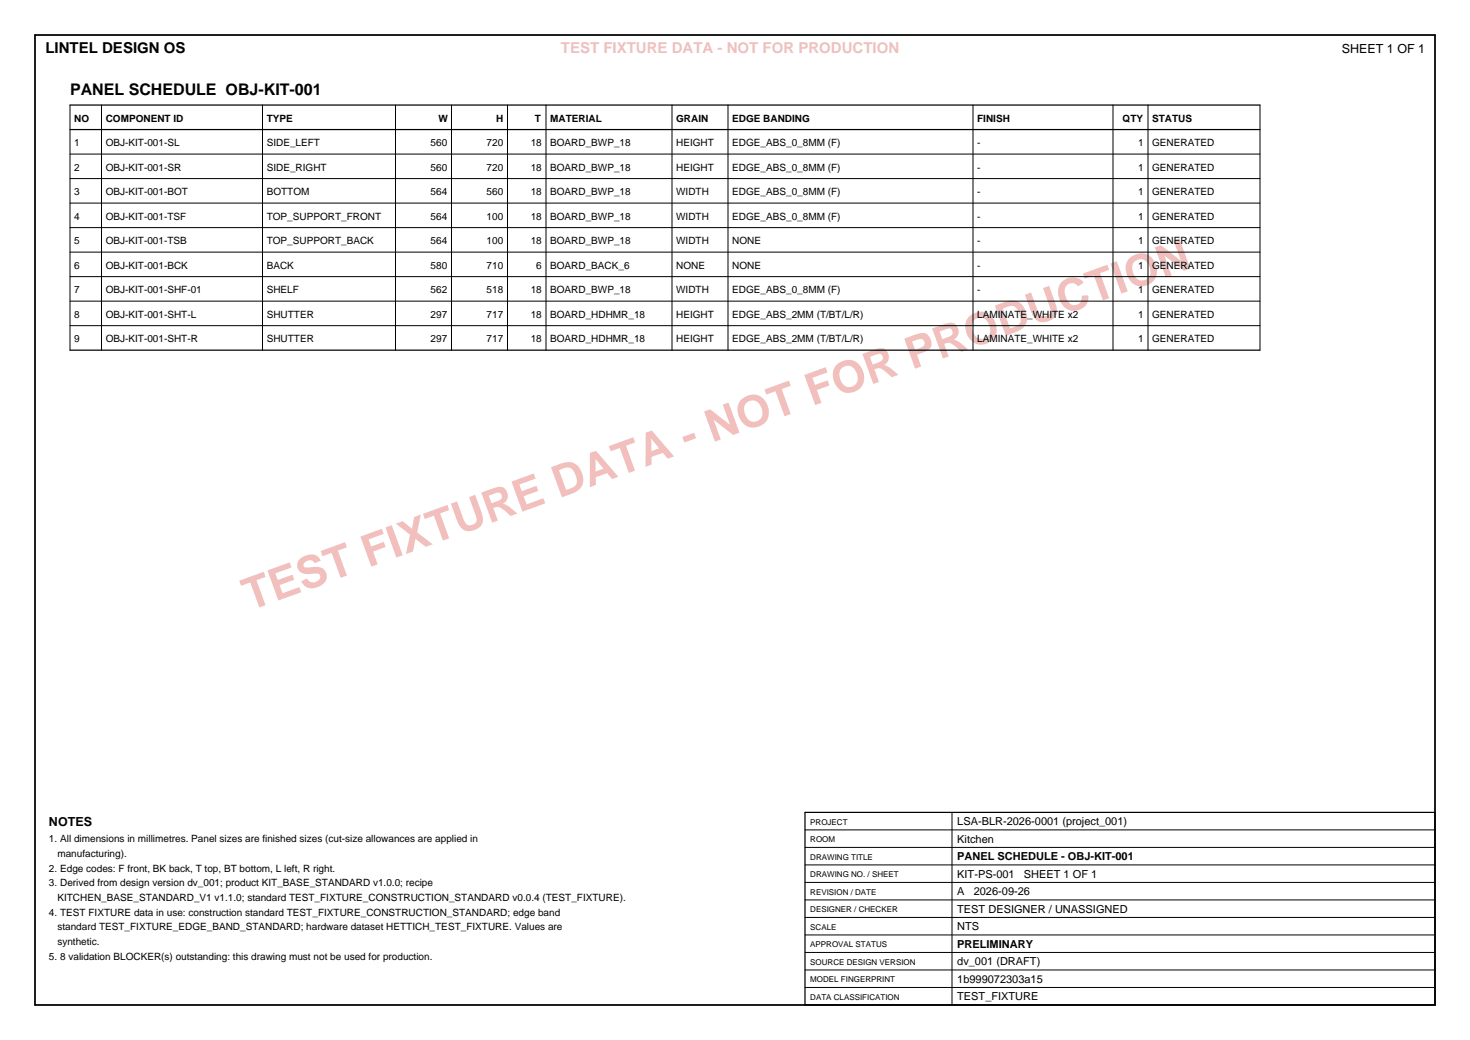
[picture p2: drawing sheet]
<svg xmlns="http://www.w3.org/2000/svg" width="420mm" height="297mm" viewBox="0 0 420 297" stroke-linecap="round" stroke-linejoin="round" font-family="sans-serif">
<defs><g id="words">
<text font-size="12.7" fill="#f2bfbd" x="71.3" y="174.5" transform="rotate(-20 71.3 174.5)">TEST FIXTURE DATA - NOT FOR PRODUCTION</text>
<text font-size="4.6" x="20" y="27">PANEL SCHEDULE OBJ-KIT-001</text>
<text font-size="4.3" x="13" y="15">LINTEL DESIGN OS</text>
<text font-size="4.3" fill="#f2bfbd" x="160.3" y="15">TEST FIXTURE DATA - NOT FOR PRODUCTION</text>
<g font-size="3.6">
<text x="383.4" y="15">SHEET 1 OF 1</text>
<text x="14" y="236">NOTES</text>
</g>
<g font-size="3.1">
<text x="273.5" y="235.6">LSA-BLR-2026-0001 (project_001)</text>
<text x="273.5" y="240.6">Kitchen</text>
<text x="273.5" y="245.6">PANEL SCHEDULE - OBJ-KIT-001</text>
<text x="273.5" y="250.6">KIT-PS-001</text>
<text x="292.5" y="250.6">SHEET 1 OF 1</text>
<text x="273.5" y="255.6">A</text>
<text x="278.2" y="255.6">2026-09-26</text>
<text x="273.5" y="260.6">TEST DESIGNER / UNASSIGNED</text>
<text x="273.5" y="265.6">NTS</text>
<text x="273.5" y="270.6">PRELIMINARY</text>
<text x="273.5" y="275.6">dv_001 (DRAFT)</text>
<text x="273.5" y="280.6">1b999072303a15</text>
<text x="273.5" y="285.6">TEST_FIXTURE</text>
</g>
<g font-size="2.9">
<text x="21.2" y="34.7">NO</text>
<text x="30.2" y="34.7">COMPONENT ID</text>
<text x="76.2" y="34.7">TYPE</text>
<text x="125.3" y="34.7">W</text>
<text x="141.8" y="34.7">H</text>
<text x="152.8" y="34.7">T</text>
<text x="157.2" y="34.7">MATERIAL</text>
<text x="193.2" y="34.7">GRAIN</text>
<text x="209.2" y="34.7">EDGE BANDING</text>
<text x="279.2" y="34.7">FINISH</text>
<text x="320.7" y="34.7">QTY</text>
<text x="329.2" y="34.7">STATUS</text>
<text x="21.2" y="41.7">1</text>
<text x="30.2" y="41.7">OBJ-KIT-001-SL</text>
<text x="76.2" y="41.7">SIDE_LEFT</text>
<text x="123" y="41.7">560</text>
<text x="139" y="41.7">720</text>
<text x="151.6" y="41.7">18</text>
<text x="157.2" y="41.7">BOARD_BWP_18</text>
<text x="193.2" y="41.7">HEIGHT</text>
<text x="209.2" y="41.7">EDGE_ABS_0_8MM (F)</text>
<text x="279.2" y="41.7">-</text>
<text x="325.2" y="41.7">1</text>
<text x="329.2" y="41.7">GENERATED</text>
<text x="21.2" y="48.7">2</text>
<text x="30.2" y="48.7">OBJ-KIT-001-SR</text>
<text x="76.2" y="48.7">SIDE_RIGHT</text>
<text x="123" y="48.7">560</text>
<text x="139" y="48.7">720</text>
<text x="151.6" y="48.7">18</text>
<text x="157.2" y="48.7">BOARD_BWP_18</text>
<text x="193.2" y="48.7">HEIGHT</text>
<text x="209.2" y="48.7">EDGE_ABS_0_8MM (F)</text>
<text x="279.2" y="48.7">-</text>
<text x="325.2" y="48.7">1</text>
<text x="329.2" y="48.7">GENERATED</text>
<text x="21.2" y="55.7">3</text>
<text x="30.2" y="55.7">OBJ-KIT-001-BOT</text>
<text x="76.2" y="55.7">BOTTOM</text>
<text x="123" y="55.7">564</text>
<text x="139" y="55.7">560</text>
<text x="151.6" y="55.7">18</text>
<text x="157.2" y="55.7">BOARD_BWP_18</text>
<text x="193.2" y="55.7">WIDTH</text>
<text x="209.2" y="55.7">EDGE_ABS_0_8MM (F)</text>
<text x="279.2" y="55.7">-</text>
<text x="325.2" y="55.7">1</text>
<text x="329.2" y="55.7">GENERATED</text>
<text x="21.2" y="62.7">4</text>
<text x="30.2" y="62.7">OBJ-KIT-001-TSF</text>
<text x="76.2" y="62.7">TOP_SUPPORT_FRONT</text>
<text x="123" y="62.7">564</text>
<text x="139" y="62.7">100</text>
<text x="151.6" y="62.7">18</text>
<text x="157.2" y="62.7">BOARD_BWP_18</text>
<text x="193.2" y="62.7">WIDTH</text>
<text x="209.2" y="62.7">EDGE_ABS_0_8MM (F)</text>
<text x="279.2" y="62.7">-</text>
<text x="325.2" y="62.7">1</text>
<text x="329.2" y="62.7">GENERATED</text>
<text x="21.2" y="69.7">5</text>
<text x="30.2" y="69.7">OBJ-KIT-001-TSB</text>
<text x="76.2" y="69.7">TOP_SUPPORT_BACK</text>
<text x="123" y="69.7">564</text>
<text x="139" y="69.7">100</text>
<text x="151.6" y="69.7">18</text>
<text x="157.2" y="69.7">BOARD_BWP_18</text>
<text x="193.2" y="69.7">WIDTH</text>
<text x="209.2" y="69.7">NONE</text>
<text x="279.2" y="69.7">-</text>
<text x="325.2" y="69.7">1</text>
<text x="329.2" y="69.7">GENERATED</text>
<text x="21.2" y="76.7">6</text>
<text x="30.2" y="76.7">OBJ-KIT-001-BCK</text>
<text x="76.2" y="76.7">BACK</text>
<text x="123" y="76.7">580</text>
<text x="139" y="76.7">710</text>
<text x="153.2" y="76.7">6</text>
<text x="157.2" y="76.7">BOARD_BACK_6</text>
<text x="193.2" y="76.7">NONE</text>
<text x="209.2" y="76.7">NONE</text>
<text x="279.2" y="76.7">-</text>
<text x="325.2" y="76.7">1</text>
<text x="329.2" y="76.7">GENERATED</text>
<text x="21.2" y="83.7">7</text>
<text x="30.2" y="83.7">OBJ-KIT-001-SHF-01</text>
<text x="76.2" y="83.7">SHELF</text>
<text x="123" y="83.7">562</text>
<text x="139" y="83.7">518</text>
<text x="151.6" y="83.7">18</text>
<text x="157.2" y="83.7">BOARD_BWP_18</text>
<text x="193.2" y="83.7">WIDTH</text>
<text x="209.2" y="83.7">EDGE_ABS_0_8MM (F)</text>
<text x="279.2" y="83.7">-</text>
<text x="325.2" y="83.7">1</text>
<text x="329.2" y="83.7">GENERATED</text>
<text x="21.2" y="90.7">8</text>
<text x="30.2" y="90.7">OBJ-KIT-001-SHT-L</text>
<text x="76.2" y="90.7">SHUTTER</text>
<text x="123" y="90.7">297</text>
<text x="139" y="90.7">717</text>
<text x="151.6" y="90.7">18</text>
<text x="157.2" y="90.7">BOARD_HDHMR_18</text>
<text x="193.2" y="90.7">HEIGHT</text>
<text x="209.2" y="90.7">EDGE_ABS_2MM (T/BT/L/R)</text>
<text x="279.2" y="90.7">LAMINATE_WHITE x2</text>
<text x="325.2" y="90.7">1</text>
<text x="329.2" y="90.7">GENERATED</text>
<text x="21.2" y="97.7">9</text>
<text x="30.2" y="97.7">OBJ-KIT-001-SHT-R</text>
<text x="76.2" y="97.7">SHUTTER</text>
<text x="123" y="97.7">297</text>
<text x="139" y="97.7">717</text>
<text x="151.6" y="97.7">18</text>
<text x="157.2" y="97.7">BOARD_HDHMR_18</text>
<text x="193.2" y="97.7">HEIGHT</text>
<text x="209.2" y="97.7">EDGE_ABS_2MM (T/BT/L/R)</text>
<text x="279.2" y="97.7">LAMINATE_WHITE x2</text>
<text x="325.2" y="97.7">1</text>
<text x="329.2" y="97.7">GENERATED</text>
<text x="14" y="240.5">1. All dimensions in millimetres. Panel sizes are finished sizes (cut-size allowances are applied in</text>
<text x="16.4" y="244.7">manufacturing).</text>
<text x="14" y="248.9">2. Edge codes: F front, BK back, T top, BT bottom, L left, R right.</text>
<text x="14" y="253.1">3. Derived from design version dv_001; product KIT_BASE_STANDARD v1.0.0; recipe</text>
<text x="16.4" y="257.3">KITCHEN_BASE_STANDARD_V1 v1.1.0; standard TEST_FIXTURE_CONSTRUCTION_STANDARD v0.0.4 (TEST_FIXTURE).</text>
<text x="14" y="261.5">4. TEST FIXTURE data in use: construction standard TEST_FIXTURE_CONSTRUCTION_STANDARD; edge band</text>
<text x="16.4" y="265.7">standard TEST_FIXTURE_EDGE_BAND_STANDARD; hardware dataset HETTICH_TEST_FIXTURE. Values are</text>
<text x="16.4" y="269.9">synthetic.</text>
<text x="14" y="274.1">5. 8 validation BLOCKER(s) outstanding: this drawing must not be used for production.</text>
</g>
<g font-size="2.3">
<text x="231.5" y="235.5">PROJECT</text>
<text x="231.5" y="240.5">ROOM</text>
<text x="231.5" y="245.5">DRAWING TITLE</text>
<text x="231.5" y="250.5">DRAWING NO. / SHEET</text>
<text x="231.5" y="255.5">REVISION / DATE</text>
<text x="231.5" y="260.5">DESIGNER / CHECKER</text>
<text x="231.5" y="265.5">SCALE</text>
<text x="231.5" y="270.5">APPROVAL STATUS</text>
<text x="231.5" y="275.5">SOURCE DESIGN VERSION</text>
<text x="231.5" y="280.5">MODEL FINGERPRINT</text>
<text x="231.5" y="285.5">DATA CLASSIFICATION</text>
</g>
</g></defs>
<path d="M10 10h400v277h-400z" fill="none" stroke="#000" stroke-width=".5"/>
<path d="M20 30h340M20 37h340M20 100h340M230 232h180v55h-180z" fill="none" stroke="#000" stroke-width=".35"/>
<g fill="none" stroke="#000" stroke-width=".29">
<path d="M20 30v70M29 30v70M75 30v70M113 30v70M129 30v70M145 30v70M156 30v70M192 30v70M208 30v70M278 30v70M318 30v70M328 30v70"/>
<path d="M360 30v70M20 44h340M20 51h340M20 58h340M20 65h340M20 72h340M20 79h340M20 86h340M20 93h340M230 237h180M272 232v55M230 242h180"/>
<path d="M230 247h180M230 252h180M230 257h180M230 262h180M230 267h180M230 272h180M230 277h180M230 282h180"/>
</g>
<use href="#words"/>
</svg>
